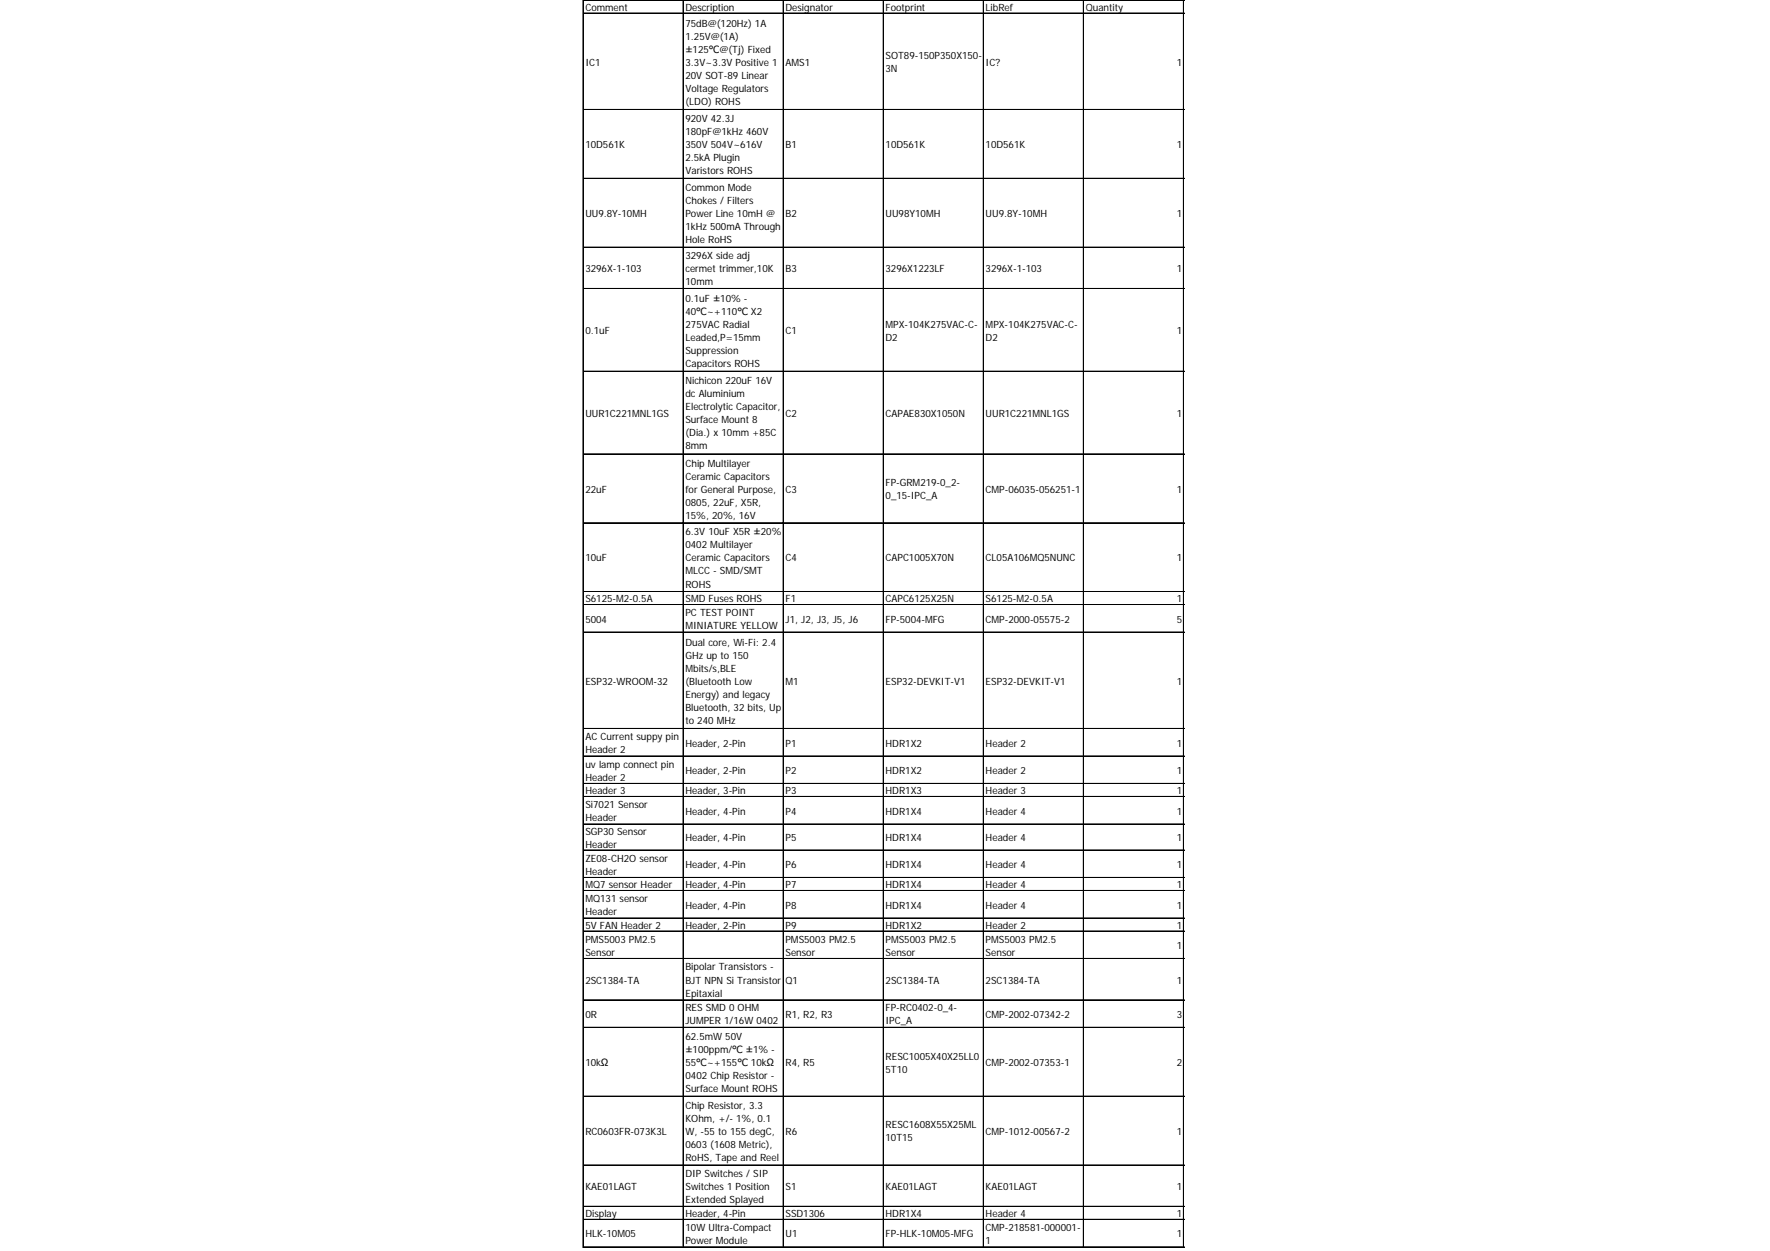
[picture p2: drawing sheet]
<svg xmlns="http://www.w3.org/2000/svg" width="297mm" height="210mm" viewBox="0 0 297 210" stroke-linecap="round" stroke-linejoin="round" font-family="sans-serif">
<defs><g id="words">
<g font-size="1.7">
<text x="98.2" y="1.8">Comment</text>
<text x="115" y="1.8">Description</text>
<text x="115" y="4.5">75dB@(120Hz) 1A</text>
<text x="131.8" y="1.8">Designator</text>
<text x="148.6" y="1.8">Footprint</text>
<text x="165.4" y="1.8">LibRef</text>
<text x="182.2" y="1.8">Quantity</text>
<text x="98.2" y="11">IC1</text>
<text x="115" y="6.7">1.25V@(1A)</text>
<text x="115" y="8.8">±125℃@(Tj) Fixed</text>
<text x="115" y="11">3.3V~3.3V Positive 1</text>
<text x="131.8" y="11">AMS1</text>
<text x="148.6" y="9.9">SOT89-150P350X150-</text>
<text x="165.4" y="11">IC?</text>
<text x="197.5" y="11">1</text>
<text x="115" y="13.2">20V SOT-89 Linear</text>
<text x="115" y="15.4">Voltage Regulators</text>
<text x="115" y="17.6">(LDO) ROHS</text>
<text x="148.6" y="12.1">3N</text>
<text x="115" y="20.5">920V 42.3J</text>
<text x="115" y="22.7">180pF@1kHz 460V</text>
<text x="98.2" y="24.9">10D561K</text>
<text x="115" y="24.9">350V 504V~616V</text>
<text x="115" y="27.1">2.5kA Plugin</text>
<text x="115" y="29.2">Varistors ROHS</text>
<text x="131.8" y="24.9">B1</text>
<text x="148.6" y="24.9">10D561K</text>
<text x="165.4" y="24.9">10D561K</text>
<text x="197.5" y="24.9">1</text>
<text x="115" y="32.1">Common Mode</text>
<text x="115" y="34.2">Chokes / Filters</text>
<text x="98.2" y="36.4">UU9.8Y-10MH</text>
<text x="115" y="36.4">Power Line 10mH @</text>
<text x="115" y="38.6">1kHz 500mA Through</text>
<text x="115" y="40.8">Hole RoHS</text>
<text x="131.8" y="36.4">B2</text>
<text x="148.6" y="36.4">UU98Y10MH</text>
<text x="165.4" y="36.4">UU9.8Y-10MH</text>
<text x="197.5" y="36.4">1</text>
<text x="98.2" y="45.7">3296X-1-103</text>
<text x="115" y="43.5">3296X side adj</text>
<text x="115" y="45.7">cermet trimmer,10K</text>
<text x="115" y="47.9">10mm</text>
<text x="131.8" y="45.7">B3</text>
<text x="148.6" y="45.7">3296X1223LF</text>
<text x="165.4" y="45.7">3296X-1-103</text>
<text x="197.5" y="45.7">1</text>
<text x="115" y="50.6">0.1uF ±10% -</text>
<text x="115" y="52.8">40℃~+110℃ X2</text>
<text x="98.2" y="56.1">0.1uF</text>
<text x="115" y="55">275VAC Radial</text>
<text x="115" y="57.2">Leaded,P=15mm</text>
<text x="115" y="59.4">Suppression</text>
<text x="131.8" y="56.1">C1</text>
<text x="148.6" y="55">MPX-104K275VAC-C-</text>
<text x="148.6" y="57.2">D2</text>
<text x="165.4" y="55">MPX-104K275VAC-C-</text>
<text x="165.4" y="57.2">D2</text>
<text x="197.5" y="56.1">1</text>
<text x="115" y="61.5">Capacitors ROHS</text>
<text x="115" y="64.5">Nichicon 220uF 16V</text>
<text x="98.2" y="70">UUR1C221MNL1GS</text>
<text x="115" y="66.7">dc Aluminium</text>
<text x="115" y="68.9">Electrolytic Capacitor,</text>
<text x="115" y="71.1">Surface Mount 8</text>
<text x="131.8" y="70">C2</text>
<text x="148.6" y="70">CAPAE830X1050N</text>
<text x="165.4" y="70">UUR1C221MNL1GS</text>
<text x="197.5" y="70">1</text>
<text x="115" y="73.2">(Dia.) x 10mm +85C</text>
<text x="115" y="75.4">8mm</text>
<text x="98.2" y="82.7">22uF</text>
<text x="115" y="78.3">Chip Multilayer</text>
<text x="115" y="80.5">Ceramic Capacitors</text>
<text x="115" y="82.7">for General Purpose,</text>
<text x="131.8" y="82.7">C3</text>
<text x="148.6" y="81.6">FP-GRM219-0_2-</text>
<text x="148.6" y="83.8">0_15-IPC_A</text>
<text x="165.4" y="82.7">CMP-06035-056251-1</text>
<text x="197.5" y="82.7">1</text>
<text x="115" y="84.8">0805, 22uF, X5R,</text>
<text x="115" y="87">15%, 20%, 16V</text>
<text x="115" y="89.8">6.3V 10uF X5R ±20%</text>
<text x="98.2" y="94.2">10uF</text>
<text x="115" y="92">0402 Multilayer</text>
<text x="115" y="94.2">Ceramic Capacitors</text>
<text x="131.8" y="94.2">C4</text>
<text x="148.6" y="94.2">CAPC1005X70N</text>
<text x="165.4" y="94.2">CL05A106MQ5NUNC</text>
<text x="197.5" y="94.2">1</text>
<text x="98.2" y="101.1">S6125-M2-0.5A</text>
<text x="115" y="96.4">MLCC - SMD/SMT</text>
<text x="115" y="98.6">ROHS</text>
<text x="115" y="101.1">SMD Fuses ROHS</text>
<text x="131.8" y="101.1">F1</text>
<text x="148.6" y="101.1">CAPC6125X25N</text>
<text x="165.4" y="101.1">S6125-M2-0.5A</text>
<text x="197.5" y="101.1">1</text>
<text x="98.2" y="104.5">5004</text>
<text x="115" y="103.4">PC TEST POINT</text>
<text x="115" y="105.6">MINIATURE YELLOW</text>
<text x="131.8" y="104.5">J1, J2, J3, J5, J6</text>
<text x="148.6" y="104.5">FP-5004-MFG</text>
<text x="165.4" y="104.5">CMP-2000-05575-2</text>
<text x="197.5" y="104.5">5</text>
<text x="115" y="108.3">Dual core, Wi-Fi: 2.4</text>
<text x="115" y="110.5">GHz up to 150</text>
<text x="115" y="112.7">Mbits/s,BLE</text>
<text x="98.2" y="114.9">ESP32-WROOM-32</text>
<text x="115" y="114.9">(Bluetooth Low</text>
<text x="115" y="117.1">Energy) and legacy</text>
<text x="115" y="119.2">Bluetooth, 32 bits, Up</text>
<text x="131.8" y="114.9">M1</text>
<text x="148.6" y="114.9">ESP32-DEVKIT-V1</text>
<text x="165.4" y="114.9">ESP32-DEVKIT-V1</text>
<text x="197.5" y="114.9">1</text>
<text x="98.2" y="124.2">AC Current suppy pin</text>
<text x="115" y="121.4">to 240 MHz</text>
<text x="115" y="125.3">Header, 2-Pin</text>
<text x="131.8" y="125.3">P1</text>
<text x="148.6" y="125.3">HDR1X2</text>
<text x="165.4" y="125.3">Header 2</text>
<text x="197.5" y="125.3">1</text>
<text x="98.2" y="126.4">Header 2</text>
<text x="98.2" y="128.8">uv lamp connect pin</text>
<text x="98.2" y="131">Header 2</text>
<text x="115" y="129.9">Header, 2-Pin</text>
<text x="131.8" y="129.9">P2</text>
<text x="148.6" y="129.9">HDR1X2</text>
<text x="165.4" y="129.9">Header 2</text>
<text x="197.5" y="129.9">1</text>
<text x="98.2" y="133.3">Header 3</text>
<text x="98.2" y="135.6">Si7021 Sensor</text>
<text x="98.2" y="137.8">Header</text>
<text x="115" y="133.3">Header, 3-Pin</text>
<text x="115" y="136.7">Header, 4-Pin</text>
<text x="131.8" y="133.3">P3</text>
<text x="131.8" y="136.7">P4</text>
<text x="148.6" y="133.3">HDR1X3</text>
<text x="148.6" y="136.7">HDR1X4</text>
<text x="165.4" y="133.3">Header 3</text>
<text x="165.4" y="136.7">Header 4</text>
<text x="197.5" y="133.3">1</text>
<text x="197.5" y="136.7">1</text>
<text x="98.2" y="140.1">SGP30 Sensor</text>
<text x="98.2" y="142.3">Header</text>
<text x="115" y="141.2">Header, 4-Pin</text>
<text x="131.8" y="141.2">P5</text>
<text x="148.6" y="141.2">HDR1X4</text>
<text x="165.4" y="141.2">Header 4</text>
<text x="197.5" y="141.2">1</text>
<text x="98.2" y="144.6">ZE08-CH2O sensor</text>
<text x="98.2" y="146.8">Header</text>
<text x="98.2" y="149.1">MQ7 sensor Header</text>
<text x="115" y="145.7">Header, 4-Pin</text>
<text x="115" y="149.1">Header, 4-Pin</text>
<text x="131.8" y="145.7">P6</text>
<text x="131.8" y="149.1">P7</text>
<text x="148.6" y="145.7">HDR1X4</text>
<text x="148.6" y="149.1">HDR1X4</text>
<text x="165.4" y="145.7">Header 4</text>
<text x="165.4" y="149.1">Header 4</text>
<text x="197.5" y="145.7">1</text>
<text x="197.5" y="149.1">1</text>
<text x="98.2" y="151.4">MQ131 sensor</text>
<text x="98.2" y="153.6">Header</text>
<text x="98.2" y="155.9">5V FAN Header 2</text>
<text x="115" y="152.5">Header, 4-Pin</text>
<text x="115" y="155.9">Header, 2-Pin</text>
<text x="131.8" y="152.5">P8</text>
<text x="131.8" y="155.9">P9</text>
<text x="148.6" y="152.5">HDR1X4</text>
<text x="148.6" y="155.9">HDR1X2</text>
<text x="165.4" y="152.5">Header 4</text>
<text x="165.4" y="155.9">Header 2</text>
<text x="197.5" y="152.5">1</text>
<text x="197.5" y="155.9">1</text>
<text x="98.2" y="158.2">PMS5003 PM2.5</text>
<text x="98.2" y="160.3">Sensor</text>
<text x="131.8" y="158.2">PMS5003 PM2.5</text>
<text x="131.8" y="160.3">Sensor</text>
<text x="148.6" y="158.2">PMS5003 PM2.5</text>
<text x="148.6" y="160.3">Sensor</text>
<text x="165.4" y="158.2">PMS5003 PM2.5</text>
<text x="165.4" y="160.3">Sensor</text>
<text x="197.5" y="159.3">1</text>
<text x="98.2" y="165">2SC1384-TA</text>
<text x="115" y="162.8">Bipolar Transistors -</text>
<text x="115" y="165">BJT NPN Si Transistor</text>
<text x="115" y="167.2">Epitaxial</text>
<text x="131.8" y="165">Q1</text>
<text x="148.6" y="165">2SC1384-TA</text>
<text x="165.4" y="165">2SC1384-TA</text>
<text x="197.5" y="165">1</text>
<text x="98.2" y="170.8">0R</text>
<text x="115" y="169.7">RES SMD 0 OHM</text>
<text x="115" y="171.9">JUMPER 1/16W 0402</text>
<text x="131.8" y="170.8">R1, R2, R3</text>
<text x="148.6" y="169.7">FP-RC0402-0_4-</text>
<text x="148.6" y="171.9">IPC_A</text>
<text x="165.4" y="170.8">CMP-2002-07342-2</text>
<text x="197.5" y="170.8">3</text>
<text x="98.2" y="178.9">10kΩ</text>
<text x="115" y="174.5">62.5mW 50V</text>
<text x="115" y="176.7">±100ppm/℃ ±1% -</text>
<text x="115" y="178.9">55℃~+155℃ 10kΩ</text>
<text x="131.8" y="178.9">R4, R5</text>
<text x="148.6" y="177.8">RESC1005X40X25LL0</text>
<text x="148.6" y="180">5T10</text>
<text x="165.4" y="178.9">CMP-2002-07353-1</text>
<text x="197.5" y="178.9">2</text>
<text x="115" y="181.1">0402 Chip Resistor -</text>
<text x="115" y="183.2">Surface Mount ROHS</text>
<text x="98.2" y="190.4">RC0603FR-073K3L</text>
<text x="115" y="186.1">Chip Resistor, 3.3</text>
<text x="115" y="188.2">KOhm, +/- 1%, 0.1</text>
<text x="115" y="190.4">W, -55 to 155 degC,</text>
<text x="131.8" y="190.4">R6</text>
<text x="148.6" y="189.3">RESC1608X55X25ML</text>
<text x="148.6" y="191.5">10T15</text>
<text x="165.4" y="190.4">CMP-1012-00567-2</text>
<text x="197.5" y="190.4">1</text>
<text x="115" y="192.6">0603 (1608 Metric),</text>
<text x="115" y="194.8">RoHS, Tape and Reel</text>
<text x="115" y="197.5">DIP Switches / SIP</text>
<text x="98.2" y="199.7">KAE01LAGT</text>
<text x="115" y="199.7">Switches 1 Position</text>
<text x="115" y="201.9">Extended Splayed</text>
<text x="131.8" y="199.7">S1</text>
<text x="148.6" y="199.7">KAE01LAGT</text>
<text x="165.4" y="199.7">KAE01LAGT</text>
<text x="197.5" y="199.7">1</text>
<text x="98.2" y="204.2">Display</text>
<text x="98.2" y="207.6">HLK-10M05</text>
<text x="115" y="204.2">Header, 4-Pin</text>
<text x="115" y="206.5">10W Ultra-Compact</text>
<text x="115" y="208.7">Power Module</text>
<text x="131.8" y="204.2">SSD1306</text>
<text x="131.8" y="207.6">U1</text>
<text x="148.6" y="204.2">HDR1X4</text>
<text x="148.6" y="207.6">FP-HLK-10M05-MFG</text>
<text x="165.4" y="204.2">Header 4</text>
<text x="165.4" y="206.5">CMP-218581-000001-</text>
<text x="165.4" y="208.7">1</text>
<text x="197.5" y="204.2">1</text>
<text x="197.5" y="207.6">1</text>
</g>
</g></defs>
<g fill="none" stroke="#000" stroke-width=".17">
<path d="M97.8 0v209.4M97.9 0v209.4M98 0h100.8M98 .1h100.8M98 2.2h100.8M98 2.3h100.8M98 18.4h100.8M114.6 .2v209.2M114.7 .2v209.2M131.4 .2v209.2M131.5 .2v209.2M148.2 .2v209.2"/>
<path d="M148.3 .2v209.2M165 .2v209.2M165.1 .2v209.2M181.8 .2v209.2M181.9 .2v209.2M198.6 .2v209.2M198.7 .2v209.2M98 29.9h100.8M98 30h100.8M98 41.5h100.8M98 48.4h100.8M98 48.5h100.8"/>
<path d="M98 62.3h100.8M98 62.4h100.8M98 76.1h100.8M98 76.2h100.8M98 87.7h100.8M98 87.8h100.8M98 99.2h100.8M98 99.3h100.8M98 101.4h100.8M98 101.5h100.8M98 106h100.8M98 106.1h100.8"/>
<path d="M98 122.2h100.8M98 122.3h100.8M98 126.8h100.8M98 126.9h100.8M98 131.4h100.8M98 131.5h100.8M98 133.6h100.8M98 133.7h100.8M98 138.2h100.8M98 138.3h100.8M98 142.6h100.8M98 142.7h100.8"/>
<path d="M98 147.2h100.8M98 147.3h100.8M98 149.4h100.8M98 149.5h100.8M98 154h100.8M98 154.1h100.8M98 156.2h100.8M98 156.3h100.8M98 160.8h100.8M98 160.9h100.8M98 167.8h100.8M98 172.4h100.8"/>
<path d="M98 183.9h100.8M98 184h100.8M98 195.5h100.8M98 202.4h100.8M98 202.5h100.8M98 204.6h100.8M98 204.7h100.8M98 209.2h100.8M98 209.3h100.8"/>
</g>
<use href="#words"/>
</svg>
